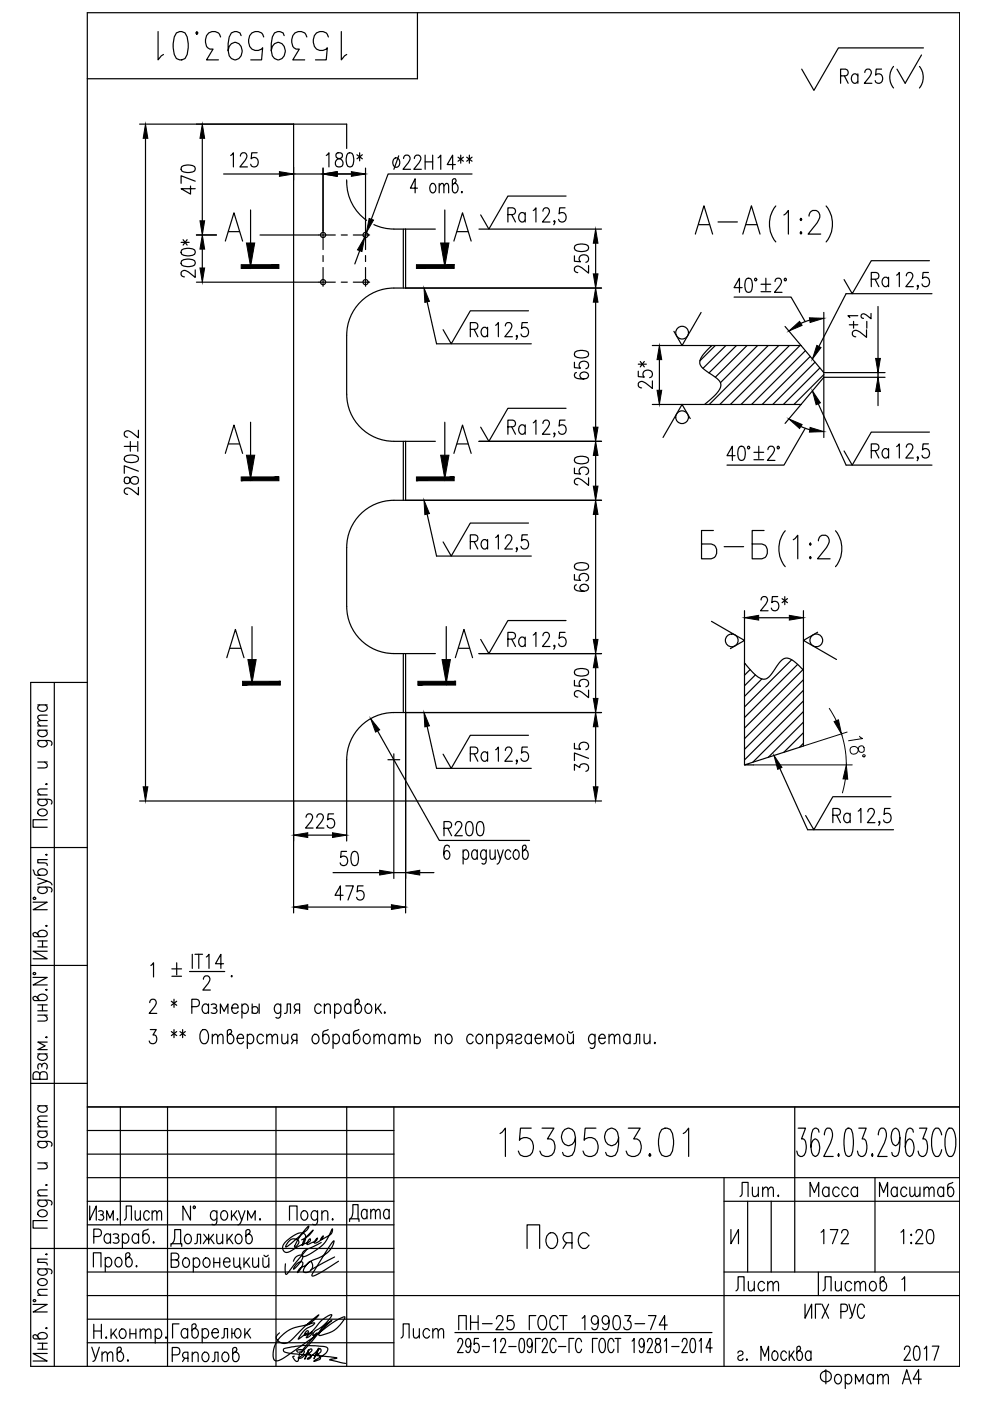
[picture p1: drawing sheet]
<svg xmlns="http://www.w3.org/2000/svg" width="210mm" height="297mm" viewBox="0 0 210 297" stroke-linecap="round" stroke-linejoin="round" font-family="sans-serif">
<defs><g id="words">
<g font-size="10.1">
<text x="32.5" y="13.8">1539593.01</text>
<text x="146" y="50.8">А-А</text>
<text x="147.5" y="119.6">Б-Б</text>
<text x="104.8" y="246.6">1539593.01</text>
</g>
<text font-size="8.8" x="110.4" y="266">Пояс</text>
<text font-size="8.4" x="187.3" y="19.8">( )</text>
<text font-size="7.1" x="95.2" y="283.6">%%uПН-25 ГОСТ 19903-74</text>
<g font-size="6.6">
<text x="177.1" y="19">Ra</text>
<text x="182" y="19">25</text>
<text x="47.6" y="36.7">125</text>
<text x="42.3" y="42.3" transform="rotate(-90 42.3 42.3)">470</text>
<text x="106.5" y="48.3">Ra</text>
<text x="42.3" y="60" transform="rotate(-90 42.3 60)">200*</text>
<text x="183.4" y="62.1">Ra</text>
<text x="98.4" y="72.7">Ra</text>
<text x="139.3" y="83.6" transform="rotate(-90 139.3 83.6)">25*</text>
<text x="183.4" y="98.4">Ra</text>
<text x="30.3" y="106.2" transform="rotate(-90 30.3 106.2)">2870±2</text>
<text x="160.2" y="130.9">25*</text>
<text x="98.4" y="162.6">Ra</text>
<text x="175.3" y="175.7">Ra</text>
<text x="70.9" y="184.9">50</text>
<text x="30.7" y="208.5">1 %%P .</text>
<text x="155.6" y="255.1">Лит.</text>
<text x="170.4" y="255.1">Масса</text>
<text x="185.2" y="255.1">Масштаб</text>
<text x="25" y="260">Лист</text>
<text x="172.9" y="264.9">172</text>
<text x="84" y="285">Лист</text>
<text x="18.3" y="290">Утв.</text>
</g>
<g font-size="6.2">
<text x="125.6" y="59.3" transform="rotate(-90 125.6 59.3)">250</text>
<text x="125.6" y="81.5" transform="rotate(-90 125.6 81.5)">650</text>
<text x="106.5" y="93.1">Ra</text>
<text x="152.8" y="98.8">40°±2°</text>
<text x="125.6" y="104.1" transform="rotate(-90 125.6 104.1)">250</text>
<text x="98.4" y="117.5">Ra</text>
<text x="125.6" y="126.6" transform="rotate(-90 125.6 126.6)">650</text>
<text x="106.5" y="138.3">Ra</text>
<text x="125.6" y="149.2" transform="rotate(-90 125.6 149.2)">250</text>
<text x="125.6" y="164.7" transform="rotate(-90 125.6 164.7)">375</text>
<text x="63.5" y="176.7">225</text>
<text x="69.8" y="191.9">475</text>
<text x="154.9" y="274.8">Лист</text>
<text x="173.2" y="274.8">Листов</text>
<text x="190.5" y="289.6">2017</text>
</g>
</g></defs>
<g fill="none" stroke="#000" stroke-width=".25">
<path d="M88.5 2.7v14h-70M195.8 10.2h-18l-5.2 9-2.6-4.5M29.6 26.3h43.9v5.2M30.9 29.3v137.5M42.9 29.3v17.5M47.4 36.9h11.8M62.3 26.3v167.3M62.3 36.9h6.2M68.5 35.6v17.3M69.2 33l.5-.6v3M71.3 32.5a.67 .67 0 0 0 .3 1 .98 .98 0 0 1 1.1 .7 .98 .98 0 0 1-.6 1.2 .88 .88 0 0 1-1-.7 .88 .88 0 0 1 .7-1l.5-.2a.61 .61 0 0 0 .3-.6 .61 .61 0 0 0-.5-.5zM71.5 36.9h3"/>
<path d="M73.5 38.1a10.1 10.1 0 0 0 4.2 8.6M73.7 32.5l.6-.1a1.46 1.46 0 0 1 .7 1.7l-.3 1.1-.6 .2a1.46 1.46 0 0 1-.7-1.7zM75.7 32.8l1.1 .9M76.3 32.4v1.7M76.8 32.8l-1.1 .9M77.5 35.6v17.3M83.6 33.6l.3-.1a1 1 0 0 1 .9 1 1 1 0 0 1-.9 1 1.18 1.18 0 0 1-.3-1.9zM84.5 33l-1 2.9M85.6 33.6l.2-.6 .7-.1a.93 .93 0 0 1 .1 1.6l-1.2 1.4h1.6M87.9 33.6l.2-.6 .7-.1a.93 .93 0 0 1 .1 1.6l-1.2 1.4h1.6M88.5 39.9h-1.5l1-2v3M90.1 32.9v3"/>
<path d="M90.1 34.3h1.6M91.4 39l.2-.1a1.05 1.05 0 0 1 .9 .8 1.05 1.05 0 0 1-.4 1.1l-.5 .1a1.28 1.28 0 0 1-.2-1.9zM91.7 32.9v3M92.9 33.5l.6-.6v3M93.1 39.5l.5-.6 .4 .1 .1 1.9M93.1 38.9v2M94.1 39.5l.5-.6 .4 .1 .1 1.9M96.3 38.9a1.05 1.05 0 0 1 .9 .8 1.05 1.05 0 0 1-.4 1.1l-.2 .1a.59 .59 0 0 1-.7-.6v-2.1l.3-.3 .4 .1a.74 .74 0 0 1-.5 1l-.2 .3M96.5 34.9h-1.7l1.2-2v3M97.1 33.3l1.2 .9M97.7 32.9v1.7M98.3 33.3l-1.2 .9"/>
<path d="M98.9 33.3l1.2 .9M99.5 32.9v1.7M100.1 36.9h-17.8l-3.6 9.6M100.1 33.3l-1.2 .9M41.6 59.8h29.5M41.6 49.8h4.3M47.8 51.1l1.8-6 1.8 6M48.5 49.1h2.2M53.1 44.5v7M55.1 49.8h16M68.5 54.2v1.3M68.5 56.7v4"/>
<path d="M72.4 59.8h1.2M72.4 49.8h1.2M74.9 59.8h3.5M74.9 49.8h3.5M76.3 53.1l-1.1 2.9M77.5 54.2v1.3M77.5 56.7v4M77.7 49.3l-.4 1M79.3 47.6l1.7 .7 1.9 .2 9.4 .1M85.5 48.6v12.5M86 48.6v12.5M94.3 44.5v7"/>
<path d="M96.2 51.1l1.9-6 1.8 6M96.9 49.1h2.3M97.9 40.6v.3zM101.5 48.6h26M115.1 44.8l.2-.6 .7-.1a.94 .94 0 0 1 .2 1.5l-1.2 1.5h1.6M117.6 46.9l-.1 .2-.1-.2 .1-.1a.63 .63 0 0 1-.1 .8M119.8 44.1h-1.1l-.2 1.3a.88 .88 0 0 1 1.1-.2 .88 .88 0 0 1 .4 1 .82 .82 0 0 1-.6 .9 .82 .82 0 0 1-1-.6M120 41.6h-12.3l-4 7-1.8-3M158.3 59.1l.5-.1a1.46 1.46 0 0 1 .7 1.7l-.3 1.1-.6 .2a1.46 1.46 0 0 1-.7-1.7zM160.1 59.1h.3v.4h-.3zM162.4 59v2.6M164.3 59.7l.2-.6 .7-.1a.93 .93 0 0 1 .2 1.6l-1.2 1.4h1.6"/>
<path d="M166.2 45.6l1-1v5M166.3 59.1h.4v.4h-.4zM169.8 46.3l.2 .2-.2 .3-.2-.3zM169.8 49.2l.2 .2-.2 .2-.2-.2zM171.5 45.8a1.22 1.22 0 0 1 .8-1.2h.8a1.29 1.29 0 0 1 .5 1.9l-.4 .8-1.9 2.3h2.7M175.2 43.7a6 6 0 0 1 0 7.6M192.2 58.5l.2-.6 .7-.1a.94 .94 0 0 1 .1 1.5l-1.1 1.5h1.6M196.8 57.8h-1.1l-.1 1.3a.88 .88 0 0 1 1.1-.2 .88 .88 0 0 1 .4 1 .82 .82 0 0 1-.7 .9 .82 .82 0 0 1-.9-.6M197.1 55.3h-12.4l-4 7-1.7-3M90.6 64l2 8.9h20M107.1 69.1l.3-.6 .7-.1a.93 .93 0 0 1 .1 1.6l-1.2 1.4h1.6M109.7 71.3l-.2 .1-.1-.1 .1-.2a.62 .62 0 0 1-.1 .9"/>
<path d="M111.8 68.4h-1.1l-.1 1.3a.88 .88 0 0 1 1.1-.2 .88 .88 0 0 1 .4 1 .82 .82 0 0 1-.7 .9 .82 .82 0 0 1-.9-.6M112 65.9h-12.3l-4 7-1.8-3M126.3 64.1v26.5M127.5 61.1h-44a10 10 0 0 0-10 10v12.5a10 10 0 0 0 10 10h8.8M138.3 73.3h12.6l-1.9 2a1.94 1.94 0 0 0 .6 3.2l2.1 1.5a1.85 1.85 0 0 1 .4 3.2l-2.7 2.6h-11.1M148.7 66.2l-4.1 7.1-1.7-3.1M150.9 73.3h18.9M151.7 73.3l-3.3 3.2M153.9 73.3l-4.9 4.8M155.6 63h12.1l3 5.2M156.1 73.3l-5.8 5.8M157.4 61h-1.8l1.2-2v3"/>
<path d="M158.4 73.3l-6.7 6.7M160.6 73.3l-7.9 7.8M161.4 60.3h2M161.4 61.8h2M162.9 73.3l-12.5 12.5M165.1 73.3l-12.5 12.5M166.5 69.2l3.3 4.1M167.4 73.3l-12.5 12.5M169.6 73.3l-12.5 12.5M169.8 73.3l4.9 5.7v1l-4.9 5.8M170.8 74.4l-11.4 11.4M171.7 67.9l-1.9 .7"/>
<path d="M171.8 75.6l-10.2 10.2M172.8 76.8l-8.9 9M173.8 78l-7.7 7.8M174.7 79.4l-6.4 6.4M174.7 66.2v12.8h13M180.1 68.9h1.8M181 68.1v1.5M181.9 66.9h-2.1l.4 .4M183.7 69.9v1.6l-1.4-1.1a.94 .94 0 0 0-1.6 .1l.2 .7 .5 .2M183.8 68.1v1.5M184.7 66.5v1.1l-1-.8-.7-.3-.4 .4v.3l.5 .3M186.2 65v11"/>
<path d="M186.2 79v1M187.7 80h-13v12.8M194.7 60.6l-.1 .2-.2-.2 .2-.1a.63 .63 0 0 1-.2 .8M197.6 62.3h-18.2l-5.8 11.2M47.8 96.1l1.8-6 1.8 6M48.5 94.1h2.2M53.1 89.5v7M85.5 93.6v12.5M86 93.6v12.5M94.3 89.5v7M96.2 96.1l1.9-6 1.8 6M96.9 94.1h2.3"/>
<path d="M101.5 93.6h26M115.1 89.8l.2-.6 .7-.1a.93 .93 0 0 1 .2 1.5l-1.2 1.5h1.6M117.6 91.9l-.1 .2-.1-.2 .1-.1a.63 .63 0 0 1-.1 .8M119.8 89.1h-1.1l-.2 1.3a.88 .88 0 0 1 1.1-.2 .88 .88 0 0 1 .4 1 .82 .82 0 0 1-.6 .9 .82 .82 0 0 1-1-.6M120 86.6h-12.3l-4 7-1.8-3M146.3 88.7l-1.7-2.9-4 6.9M149.4 85.8h20.4M169.8 90.4l1.9 .7M169.8 85.8l-3.3 4M170.7 90.8l-4.5 7.8h-12.1M173.5 85.6l5.9 13h18.2M186.2 83v3"/>
<path d="M192.2 94.8l.2-.5 .7-.2a.93 .93 0 0 1 .1 1.6l-1.1 1.4h1.6M194.7 97l-.1 .1-.2-.1 .2-.2a.62 .62 0 0 1-.2 .9M196.8 94.1h-1.1l-.1 1.3a.88 .88 0 0 1 1.1-.2 .88 .88 0 0 1 .4 1.1 .82 .82 0 0 1-.7 .8 .82 .82 0 0 1-.9-.6M197.1 91.6h-12.4l-4 7-1.7-3M90.6 109l2 8.9h20M107.1 114.1l.3-.6 .7-.1a.94 .94 0 0 1 .1 1.6l-1.2 1.4h1.6M109.7 116.3l-.2 .1-.1-.1 .1-.2a.63 .63 0 0 1-.1 .9M111.8 113.4h-1.1l-.1 1.3a.88 .88 0 0 1 1.1-.2 .88 .88 0 0 1 .4 1 .82 .82 0 0 1-.7 .9 .82 .82 0 0 1-.9-.6M112 110.9h-12.3l-4 7-1.8-3M126.3 109.1v26.5M127.5 106.1h-44a10 10 0 0 0-10 10v12.5a10 10 0 0 0 10 10h8.8M168.2 114.4l.9-.9v5"/>
<path d="M171.8 115.1l.2 .3-.2 .2-.2-.2zM171.8 118l.2 .2-.2 .3-.2-.3zM173.5 114.7a1.22 1.22 0 0 1 .8-1.2h.7a1.29 1.29 0 0 1 .6 1.9l-.4 .7-1.9 2.4h2.7M177.1 112.5a6 6 0 0 1 0 7.6M48.1 139.4l1.8-5.9 1.8 5.9M48.8 137.5h2.3M53.4 132.8v7M85.5 138.6v12.5M86 138.6v55M94.6 132.8v7M96.5 139.4l1.9-5.9 1.8 5.9M97.2 137.5h2.3"/>
<path d="M101.5 138.6h26M115.1 134.8l.2-.6 .7-.1a.93 .93 0 0 1 .2 1.5l-1.2 1.5h1.6M117.6 136.9l-.1 .2-.1-.2 .1-.1a.62 .62 0 0 1-.1 .8M119.8 134.1h-1.1l-.2 1.3a.88 .88 0 0 1 1.1-.2 .88 .88 0 0 1 .4 1 .82 .82 0 0 1-.6 .9 .82 .82 0 0 1-1-.6M120 131.6h-12.3l-4 7-1.8-3M150.9 131.7l7 4.1-3 1.7M157.9 129.5v11.1l2.5 2.7a1.86 1.86 0 0 0 3.2-.4l1.1-1.7a2.82 2.82 0 0 1 2.2-1.7l.6 .2 .8 .5 2 1.9v-12.6M167.9 139.9l-10 10M173.4 134l-3.1 1.8 7.1 4M8 157l2.7 .1a.58 .58 0 0 1 .2 .9M8 154.8h2M8 153.9h2"/>
<path d="M8 149.5h2M8.4 157l-.1 .1a.58 .58 0 0 0-.1 .9 1.06 1.06 0 0 0 1.1 .3 1.06 1.06 0 0 0 .7-.8l-.4-.5M8.4 154.8l-.2 .3a.8 .8 0 0 0 0 .9 .8 .8 0 0 0 1 .2l.7-.3a.65 .65 0 0 0-.3-1.1M8.4 149.5a.66 .66 0 0 0-.4 .6 .66 .66 0 0 0 .4 .6 .91 .91 0 0 0 1.2 0 .91 .91 0 0 0 .3-1l-.3-.2M10 152.8l-1.8 .1-.2 .4 .6 .6M10 151.6l-1.8 .1-.2 .5 .6 .6M11.5 144.7v145M18.5 144.7h-12v145h197v-287h-185v287M80.1 155l13 23.2h19.2M83.5 159.8v26.5M90.6 154l2 8.9h20M107.1 159.1l.3-.6 .7-.1a.94 .94 0 0 1 .1 1.6l-1.2 1.4h1.6"/>
<path d="M111.8 158.4h-1.1l-.1 1.3a.88 .88 0 0 1 1.1-.2 .88 .88 0 0 1 .4 1 .82 .82 0 0 1-.7 .9 .82 .82 0 0 1-.9-.6M112 155.9h-12.3l-4 7-1.8-3M126.3 154.1v12.7M127.5 151.1h-44a10 10 0 0 0-10 10v8.7M157.9 140.6v21.6M158 140.7l-.1 .2M159 142l-1.1 1.2M160.2 143.1l-2.3 2.3M161.5 143.9l-3.6 3.7M169.1 140.9l-11.2 11.2M170.2 142l-12.3 12.4M170.3 142.1v16.1l-12.4 4h1.8"/>
<path d="M170.3 144.1l-12.4 12.5M170.3 146.4l-12.4 12.5M170.3 148.6l-12.4 12.5M170.3 150.9l-10.7 10.7M170.3 153.1l-7.4 7.5M170.3 155.3l-4.1 4.2M170.3 157.6l-.8 .9M6.5 179.7h12M8 169.5l2.7 .1a.58 .58 0 0 1 .2 .9M8 168.5h2M8 161.6h2M8.2 171.8a1.06 1.06 0 0 1 1.1-.3 1.06 1.06 0 0 1 .7 .9 1.06 1.06 0 0 1-1.1 .6 1.06 1.06 0 0 1-.9-.9z"/>
<path d="M8.4 169.5l-.1 .1a.58 .58 0 0 0-.1 .9 1.06 1.06 0 0 0 1.1 .3 1.06 1.06 0 0 0 .7-.9l-.4-.4M9.4 161.6l.6 .5-.1 .6-1.9 .1M9.7 166.3l.2-.2 .1 .2-.1 .1zM10 173.8h-3v1.6h3M10 167.3l-1.8 .1-.2 .6 .6 .5M29.6 169.8h97.9M82.3 161.1h2.5M94.1 175.6h1.1a.73 .73 0 0 0 .6-.7 .73 .73 0 0 0-.6-.7h-1.1v3M94.9 175.6l.8 1.6M95.3 179.6l-.1-.3-.5-.1a1.74 1.74 0 0 0-.6 2l.1 .6 .5 .4a.96 .96 0 0 0 .7-.9 .96 .96 0 0 0-.7-1l-.3 .2-.3 .7M96.5 174.9l.3-.6 .7-.1a.94 .94 0 0 1 .1 1.6l-1.2 1.4h1.6M99.1 174.3l.5-.1a1.46 1.46 0 0 1 .7 1.7l-.3 1.1-.6 .2a1.46 1.46 0 0 1-.7-1.7z"/>
<path d="M101.3 174.3l.6-.1a1.46 1.46 0 0 1 .7 1.7l-.3 1.1-.6 .2a1.46 1.46 0 0 1-.7-1.7zM109.7 161.3l-.2 .1-.1-.1 .1-.2a.63 .63 0 0 1-.1 .9M165.3 162.9l5.9 13h18.3M184 172.1l.2-.5 .7-.2a.94 .94 0 0 1 .1 1.6l-1.1 1.4h1.6M186.5 174.3l-.1 .1-.1-.1 .1-.2a.63 .63 0 0 1-.1 .9M188.7 171.4h-1.1l-.2 1.3a.88 .88 0 0 1 1.1-.2 .88 .88 0 0 1 .4 1.1 .82 .82 0 0 1-.6 .8 .82 .82 0 0 1-1-.6M188.9 168.9h-12.3l-4 7-1.8-3M7 191.3h3l-3 1.6h3M7 184.4l.4 1 2 .2a.65 .65 0 0 0 .6-.6 .65 .65 0 0 0-.4-.7 .91 .91 0 0 0-1.1 0 .91 .91 0 0 0-.3 1l.2 .3M7.1 190.3h.4v.3h-.4zM8 198.1a1 1 0 0 1 1-.9 1 1 0 0 1 1 .9l-.6 .5h-2.1l-.3-.3v-.4l.4-.2 .3 .1 .7 .8M8 188.1l2.7 .1a.58 .58 0 0 1 .2 .9"/>
<path d="M8 186.1l2 .7-2 .7M8 199.5h2M8.4 188.1l-.1 .1a.58 .58 0 0 0-.1 .9 1.06 1.06 0 0 0 1.1 .3 1.06 1.06 0 0 0 .7-.9l-.4-.4M9 199.5v1.3M9.7 196.3l.2-.1 .1 .1-.1 .1zM9.7 181.2l.2-.1 .1 .1-.1 .1zM10 186.8l.6 .2 .4 .6M10 182.3h-2v.6l1.9 .2 .1 .4M65.2 192.3h17.8M70.6 185h9.9M83.5 185h2.5M89 185h3"/>
<path d="M98.2 180.6l.4-.4a1.06 1.06 0 0 1 .8 .8 1.06 1.06 0 0 1-.3 1.1l-.5 .1-.4-.4M98.2 180.2v3M101.2 180.6l-.4-.4a1.02 1.02 0 0 0-.6 1.7l.3 .3h.3l.4-.4M101.2 180.2v2M103.1 180.6l-.4-.4a1.05 1.05 0 0 0-.9 .8 1.05 1.05 0 0 0 .4 1.1l.5 .1 .4-.4M103.1 180.2l-.1 2.7-.3 .3-.5-.2M103.9 180.2l.1 1.9 .5 .1 .5-.6M105 180.2v2M105.5 180.2l.6 2 .6-2M106.1 182.2l-.2 .6-.5 .4M108.3 180.6l-.4-.4a1.05 1.05 0 0 0-.9 .8 1.05 1.05 0 0 0 .4 1.1l.5 .1 .4-.4M109.1 180.3l.2-.1a1.05 1.05 0 0 1 .8 .8 1.05 1.05 0 0 1-.3 1.1l-.5 .1a1.27 1.27 0 0 1-.2-1.9z"/>
<path d="M111.2 180.2a1.05 1.05 0 0 1 .8 .8 1.05 1.05 0 0 1-.3 1.1l-.2 .1a.59 .59 0 0 1-.7-.6v-2.1l.3-.3 .4 .1a.74 .74 0 0 1-.5 1l-.2 .3M6.5 204.7h12M7 207.2h3l-3 1.6h3M7.1 206.3h.4v.3h-.4zM8 211.7a1 1 0 0 1 1-.9 1 1 0 0 1 1 .9l-.6 .4h-2.1l-.3-.3v-.3l.4-.3 .3 .1 .7 .8M8 200.8h2M8 215.2h2M8 213.1h2M8 214.3h2M9 213.1v1.2M9.4 215.2l.6 .6-.1 .6-1.9 .1M9.7 219.9l.2-.1 .1 .1z"/>
<path d="M9.7 209.9h.3l-.1 .1zM10 201.7h-3l3 1.6h-3M31.7 212.6l.3-.6 .7-.1a.93 .93 0 0 1 .1 1.5l-1.2 1.5h1.6M31.9 218.3h1.2l-.7 1.1h.4a.95 .95 0 0 1 .4 1.4 .95 .95 0 0 1-1.5 .2l-.1-.3M36.3 212.3l1.2 .8M36.3 218.7l1.2 .9M36.9 211.9v1.7M36.9 218.3v1.7M37.5 212.3l-1.2 .8M37.5 218.7l-1.2 .9M38.2 218.7l1.1 .9M38.7 218.3v1.7"/>
<path d="M39.3 218.7l-1.1 .9M40.7 213.4h1a.81 .81 0 0 0 .6-.8 .81 .81 0 0 0-.6-.7h-1v3M42.8 218.4l.3-.1a.99 .99 0 0 1 1.1 1.1 1.83 1.83 0 0 1-.7 1.9 .99 .99 0 0 1-1.1-1.2 2.01 2.01 0 0 1 .4-1.7zM44.2 213.3a.66 .66 0 0 0-.6-.5 .66 .66 0 0 0-.6 .5 .91 .91 0 0 0-.1 1.1 .91 .91 0 0 0 1.1 .3l.2-.3M44.2 212.9v2M44.8 213a.71 .71 0 0 1 1.1 .3l-.3 .4h-.4M45 219.9l.6-.6 .4 .1 .2 1.9M45 219.3v2M45.6 213.7a.59 .59 0 0 1 .4 .6 .59 .59 0 0 1-.4 .6l-.8-.2M46.2 219.9l.5-.6 .5 .1 .1 1.9M46.7 214.9v-2l.8 1.5 .8-1.5v2M48.7 219.3a1 1 0 0 1 .9 1 1 1 0 0 1-.9 1l-.5-.6v-2.1l.4-.3h.3l.2 .4-.1 .3-.8 .7"/>
<path d="M49.1 213.7h1.4a.66 .66 0 0 0-.4-.8 .66 .66 0 0 0-.9 .4 .99 .99 0 0 0 .8 1.6l.5-.5M51.3 213.3a.66 .66 0 0 1 .6-.5 .66 .66 0 0 1 .7 .5 .99 .99 0 0 1-.8 1.6l-.5-.5M51.3 212.9v3M52.4 219.7a.66 .66 0 0 1 .7-.4 .66 .66 0 0 1 .6 .4 .99 .99 0 0 1-.8 1.6l-.5-.4M52.4 219.3v3M53.5 213.7a.73 .73 0 0 1 1.1 0 .73 .73 0 0 1-.3 1.2h-.5l-.3-.3M53.5 212.9v2M54.9 212.9v2M55.9 219.7l-.5-.4a1 1 0 0 0-.9 1 1 1 0 0 0 .9 1l.5-.4M56.6 219.9l.5-.6 .5 .1 .1 1.9M56.6 219.3v2M57.7 219.9l.6-.6 .4 .1 .1 1.9"/>
<path d="M59.5 213.3l-.1-.2a.58 .58 0 0 0-.9-.1 1.06 1.06 0 0 0-.3 1.1 1.06 1.06 0 0 0 .9 .8l.4-.5M59.5 212.9l-.1 2.7a.58 .58 0 0 1-.9 .1M59.8 219.3l.1 1.8 .5 .2 .6-.6M60.3 214.9l.5-.2 .1-1.8h.7v2M61 219.3v2M62.8 214.2l-.4 .7M63.5 214.2h-.7l-.2-.2a.67 .67 0 0 1 .2-1.1h.7v2M66.5 219.4a.8 .8 0 0 1 .9 .1 .8 .8 0 0 1 .2 .9 .8 .8 0 0 1-.9 .9 1.18 1.18 0 0 1-.2-1.9zM68.1 213.3a.66 .66 0 0 0-.6-.5 .66 .66 0 0 0-.7 .5 .99 .99 0 0 0 .8 1.6l.5-.5M68.8 213.4l.6-.5 .5 .1 .1 1.9M68.8 212.9v2M69.6 218.3l-1.1 .4-.1 2a.64 .64 0 0 0 .6 .6 .64 .64 0 0 0 .7-.4 .9 .9 0 0 0 0-1.2 .9 .9 0 0 0-1-.3l-.3 .3"/>
<path d="M70.6 219.7a.66 .66 0 0 1 .6-.4 .66 .66 0 0 1 .7 .4 .99 .99 0 0 1-.8 1.6l-.5-.4M70.6 219.3v3M71 213.3l.4-.4a1 1 0 0 1 .9 1 1 1 0 0 1-.9 1l-.4-.5M71 212.9v3M74 219.7l-.4-.4a1 1 0 0 0-.9 1 1 1 0 0 0 .9 1l.4-.4M74 219.3v2M74.4 213.3a.66 .66 0 0 0-.7-.5 .66 .66 0 0 0-.6 .5 .91 .91 0 0 0 0 1.1 .91 .91 0 0 0 1.1 .3l.2-.3M74.4 212.9v2M75.8 212.9a1 1 0 0 1 .9 1 1 1 0 0 1-.9 1l-.5-.6v-2.2l.3-.2h.4l.2 .4-.1 .3-.8 .7M76.1 218.3l-1 .4-.1 2a.65 .65 0 0 0 .5 .6 .65 .65 0 0 0 .7-.4 1.01 1.01 0 0 0-.8-1.6l-.4 .4M77.4 219.4l.2-.1a1 1 0 0 1 .9 1 1 1 0 0 1-.9 1 1.17 1.17 0 0 1-.2-1.9zM77.7 213a.8 .8 0 0 1 .9 .1 .8 .8 0 0 1 .2 .9 .8 .8 0 0 1-.9 .9 1.18 1.18 0 0 1-.2-1.9z"/>
<path d="M79.3 219.9l.6-.6 .4 .1 .1 1.9M79.3 219.3v2M79.6 212.9v2M80.1 213.7l.8 1.2M80.4 219.9l.6-.6 .5 .1 .1 1.9M80.8 212.9l-1.2 1.4M81.6 214.6l.1 .1-.1 .2zM83.8 219.7l-.3-.3a.8 .8 0 0 0-.9 .1 .8 .8 0 0 0-.2 .9l.3 .7a.65 .65 0 0 0 1.1-.2M83.8 219.3v2M84.7 219.9l.5-.6 .5 .1 .1 1.9M84.7 219.3v2M85.8 219.9l.6-.6 .4 .1 .2 1.9"/>
<path d="M87.9 219.3v2M92.3 219.9l.6-.6 .6 .1 .1 1.9M92.3 219.3v2M94.7 219.4a.8 .8 0 0 1 .9 .1 .8 .8 0 0 1 .3 .9 .8 .8 0 0 1-.9 .9 1.18 1.18 0 0 1-.3-1.9zM100.3 219.7a.66 .66 0 0 0-.6-.4 .66 .66 0 0 0-.6 .4 1 1 0 0 0 .8 1.6l.4-.4M101.2 219.4l.3-.1a1 1 0 0 1 .9 1 1 1 0 0 1-.9 1 1.17 1.17 0 0 1-.3-1.9zM103.2 219.9l.5-.6 .6 .1 .1 1.9M103.2 219.3v2M105.4 219.7a.66 .66 0 0 1 .6-.4 .66 .66 0 0 1 .6 .4 1 1 0 0 1-.8 1.6l-.4-.4M105.4 219.3v3M109.3 219.7a.66 .66 0 0 1 .7-.4 .66 .66 0 0 1 .6 .4l-.1 .3-.8 .3a.55 .55 0 0 0-.2 .8 .73 .73 0 0 0 1.1-.2M112.7 219.7l-.3-.3a.8 .8 0 0 0-.9 .1 .8 .8 0 0 0-.2 .9l.3 .7a.65 .65 0 0 0 1.1-.2"/>
<path d="M112.7 219.3v2M118.4 219.4l.2-.1a1 1 0 0 1 .9 1 1 1 0 0 1-.9 1 1.17 1.17 0 0 1-.2-1.9zM120.3 219.3l.1 1.8 .6 .2 .6-.6M120.6 218.7a.5 .5 0 0 0 .4 .3 .5 .5 0 0 0 .5-.3M121.6 219.3v2M126.2 219.7l-.5-.4a1 1 0 0 0-.9 1 1 1 0 0 0 .9 1l.5-.4M126.2 219.3l-.2 2.7-.3 .3-.6-.2M129.1 219.9l.6-.6 .5 .1 .1 1.9M129.1 219.3v2M130.3 219.9l.5-.6 .5 .1 .1 1.9M133.6 219.7l-.5-.4a1 1 0 0 0-.9 1 1 1 0 0 0 .9 1l.5-.4M133.6 219.3v2"/>
<path d="M136.6 219.3l.1 1.8 .5 .2 .6-.6M137.8 219.3v2M6.5 229.7h12M8 239.8h2M8 238.9h2M8 234.4h2M8 223.5h2M8.4 227.8a.73 .73 0 0 0-.7-.6 .73 .73 0 0 0-.7 .6v1h3v-1a.82 .82 0 0 0-.8-.6 .82 .82 0 0 0-.8 .6v1M8.4 223.5a.67 .67 0 0 0-.4 .6 .67 .67 0 0 0 .4 .6 1.01 1.01 0 0 0 1.6-.8l-.4-.4M8.4 239.8a.66 .66 0 0 0-.4 .6 .66 .66 0 0 0 .4 .7 .91 .91 0 0 0 1.2 0 .91 .91 0 0 0 .3-1.1l-.3-.2M8.4 234.4l-.4 .5a1 1 0 0 0 1 .9 1 1 0 0 0 1-.9l-.4-.5M8.9 225.9a.59 .59 0 0 1 .5-.5 .59 .59 0 0 1 .6 .5l-.1 .8"/>
<path d="M8.9 226.2v-.3l-.5-.4a.73 .73 0 0 0-.3 1.2M10 237.8l-1.8 .1-.2 .4 .6 .6M10 236.6l-1.8 .1-.2 .5 .6 .6M10 220.9h-2l1.6 .8-1.6 .8h2M18.5 234.7h185M18.5 239.7h65M25.5 234.7v25M35.5 234.7v55M50.3 220.1h1.3a.66 .66 0 0 0-.4-.8 .66 .66 0 0 0-.8 .4 .99 .99 0 0 0 .8 1.6l.4-.4M58.5 234.7v55M62.3 220.6l-.5 .7M62.9 220.6h-.6l-.3-.2a.67 .67 0 0 1 .3-1.1h.6v2"/>
<path d="M73.5 234.7v55M83.5 234.7v55M87.9 220.1a.73 .73 0 0 1 1.1 .1 .73 .73 0 0 1-.3 1.1h-.5l-.3-.3M107.9 220.6l-.5 .7M108.6 220.6h-.7l-.3-.2a.67 .67 0 0 1 .3-1.1h.7v2M113.5 220.1h1.3a.67 .67 0 0 0-.4-.8 .67 .67 0 0 0-.8 .4 .99 .99 0 0 0 .8 1.6l.4-.4M115.6 221.3v-2l.8 1.6 .8-1.6v2M126.9 220.1h1.4a.67 .67 0 0 0-.4-.8 .67 .67 0 0 0-.8 .4 .99 .99 0 0 0 .8 1.6l.4-.4M134.4 221.3l.4-.2 .1-1.8h.7v2M138.8 221v.3l-.1-.2zM168.5 234.7v35M169.2 239.2h1.6l-.9 2.3h.5a3.1 3.1 0 0 1 .1 3.4l-.4 .3h-.4l-.5-.3-.3-.9"/>
<path d="M179.4 239.5l.4-.3h.3l.4 .3a8.5 8.5 0 0 1 0 5.4l-.4 .3-.7-.3a8.7 8.7 0 0 1 0-5.4zM182.1 239.2h1.6l-.9 2.3h.4a3.1 3.1 0 0 1 .2 3.4l-.5 .3h-.4l-.4-.3-.3-.9M194.9 239.2h1.6l-.8 2.3h.4a3.1 3.1 0 0 1 .1 3.4l-.4 .3h-.4l-.5-.3-.2-.9M201.2 239.2a1.24 1.24 0 0 1 1.3 1.4 5.1 5.1 0 0 1-.7 4.6 1.23 1.23 0 0 1-1.3-1.4 5.2 5.2 0 0 1 .7-4.6zM8 254.5l2.7 .1 .3 .3-.1 .6M8 242l2.7 .1 .3 .4-.1 .5M8 253.5h2M8 246.6h2M8.2 256.9a1.06 1.06 0 0 1 1.1-.4 1.06 1.06 0 0 1 .7 .9 1.06 1.06 0 0 1-1.1 .6 1.06 1.06 0 0 1-.9-.9zM8.4 254.5l-.4 .4a1 1 0 0 0 1 .9 1 1 0 0 0 1-.9l-.4-.4M8.4 242l-.4 .5a1 1 0 0 0 1 .9 1 1 0 0 0 1-.9l-.4-.5M9.4 246.6l.6 .5-.1 .6-1.9 .1"/>
<path d="M9.7 251.2h.3l-.1 .2zM10 258.8h-3v1.6h3M10 252.3l-1.8 .1-.2 .6 .6 .5M18.5 249.7h185M18.5 259.7h65M18.5 254.7h65M18.5 244.7h65M19 255.7v3l1.4-3v3M20.9 256.8a.61 .61 0 0 1 1 .3l-.3 .5h-.3M21.6 257.6a.61 .61 0 0 1 .4 .5 .61 .61 0 0 1-.4 .6l-.7-.2M22.6 258.7v-2l.7 1.6 .7-1.6v2M40.4 255.7v3l-1.6-3v3"/>
<path d="M41 255.8h.3v.4h-.3zM46 257.1l-.2-.3a.64 .64 0 0 0-1.1 .3 1.01 1.01 0 0 0 .8 1.6l.5-.4M46 256.7l-.1 2.7-.4 .3-.5-.1M47.1 256.8a.64 .64 0 0 1 1.1 .3 1.01 1.01 0 0 1-.8 1.6 1.19 1.19 0 0 1-.3-1.9zM49.1 256.7v2M49.5 257.6l.8 1.1M50.2 256.7l-1.1 1.4M50.6 256.7l.6 2 .7-2M51.2 258.7l-.4 .9-.4 .1M52.5 258.7v-2l.8 1.6 .8-1.6v2M55.1 258.4l.1 .1-.1 .2-.1-.2zM61.4 258.7v-3h1.6v3"/>
<path d="M64.1 256.8a.64 .64 0 0 1 1.1 .3 1.01 1.01 0 0 1-.8 1.6 1.19 1.19 0 0 1-.3-1.9zM67.3 257.1l-.1-.1a.59 .59 0 0 0-.9-.2 1.07 1.07 0 0 0-.3 1.1 1.07 1.07 0 0 0 .9 .8l.4-.4M67.3 256.7l-.1 2.7a.59 .59 0 0 1-.9 .2M68.2 257.3l.6-.6 .6 .1 .1 1.9M68.2 256.7v2M70.5 258.4l.1 .1-.1 .2-.1-.2zM74.1 259v-.6h2v.6M74.3 258.4a3.5 3.5 0 0 0 .5-3h1.1v3M77.8 256.8l-.4-.4h-.3a1.24 1.24 0 0 0 0 2h.3l.4-.4M77.8 256.4v2M78.6 257l.5-.6 .4 .1 .1 1.9M78.6 256.4v2"/>
<path d="M79.6 257l.5-.6 .4 .1 .1 1.9M82.5 256.8l-.4-.4h-.3a1.24 1.24 0 0 0 0 2h.3l.4-.4M82.5 256.4v2M153.5 254.7h50M153.5 249.7v40M158.5 254.7v15M163.5 254.7v15M173.7 240l-.2-.5-.4-.3h-.3l-.4 .3a10 10 0 0 0-.3 4.8l.3 .6 .5 .3a2.31 2.31 0 0 0 .8-2.9l-.3-.5-.6-.3-.4 .3-.3 .5-.2 .9M174.8 240.6a1.71 1.71 0 0 1 .6-1.4h.5a1.92 1.92 0 0 1 .5 2.3l-1.7 3.7h2M177.8 244.6l.1 .3-.1 .3-.1-.3zM184.9 244.6l.2 .3-.2 .3-.1-.3zM185.5 249.7v20"/>
<path d="M186.2 240.6a1.71 1.71 0 0 1 .6-1.4h.6a1.92 1.92 0 0 1 .4 2.3l-1.7 3.7h2M190.8 241.2l-.1 .8-.3 .6-.6 .3a2.29 2.29 0 0 1-.7-2.9l.3-.5 .4-.3 .6 .3a7.8 7.8 0 0 1 0 5.4l-.7 .3-.5-.3-.1-.6M193.7 240l-.2-.5-.4-.3h-.3l-.4 .3a10 10 0 0 0-.3 4.8l.3 .6 .5 .3a2.31 2.31 0 0 0 .8-2.9l-.3-.5-.6-.3-.4 .3-.3 .5-.2 .9M199.7 240.6l-.2-.6a1.01 1.01 0 0 0-1.1-.8 5.4 5.4 0 0 0 0 6 1.23 1.23 0 0 0 1.3-1.4M6.5 264.7h77M7 276.6h3l-3 1.6h3M7.1 275.6h.4v.3h-.4zM8 269l2.7 .1a.58 .58 0 0 1 .2 1M8 274.6h2M8.2 271.4a1.06 1.06 0 0 1 1.1-.3 1.06 1.06 0 0 1 .7 .9 1.06 1.06 0 0 1-1.1 .6 1.06 1.06 0 0 1-.9-1zM8.4 269l-.1 .1a.58 .58 0 0 0-.1 1 1.06 1.06 0 0 0 1.1 .3 1.06 1.06 0 0 0 .7-.9l-.4-.5M9.7 265.9l.2-.1 .1 .1-.1 .2z"/>
<path d="M10 273.4l-1.8 .1-.2 .6 .6 .5M10 267h-2v.6l1.9 .2 .1 .4M18.5 274.7h185M18.5 269.7h65M18.5 279.7h65M19.8 268.6v-3h1.6v3M19.9 262.2h1a.82 .82 0 0 0 .6-.8 .82 .82 0 0 0-.6-.8h-1v3M22.3 267l.5-.4a1 1 0 0 1 .9 1 1 1 0 0 1-.9 1l-.5-.4M22.3 266.6v3M23.4 262a.67 .67 0 0 0-.6-.4 .67 .67 0 0 0-.6 .4 .91 .91 0 0 0-.1 1.1 .91 .91 0 0 0 1.1 .3l.2-.2M23.4 261.6v2M24 261.7a.73 .73 0 0 1 1.1 .3l-.3 .5h-.3"/>
<path d="M24.7 266.8l.2-.2a1 1 0 0 1 1 1 1 1 0 0 1-1 1 1.17 1.17 0 0 1-.2-1.8zM24.8 262.5a.58 .58 0 0 1 .5 .5 .58 .58 0 0 1-.5 .6l-.8-.2M26 262a.66 .66 0 0 1 .6-.4 .66 .66 0 0 1 .6 .4 1 1 0 0 1-.8 1.6l-.4-.4M26 261.6v3M27.1 266.6a1 1 0 0 1 .9 1 1 1 0 0 1-.9 1l-.4-.6v-2.1l.3-.3h.3l.3 .4-.1 .3-.8 .7M28.9 268.3l.2 .2-.2 .1zM29.4 262a.67 .67 0 0 0-.7-.4 .67 .67 0 0 0-.6 .4 .91 .91 0 0 0 0 1.1 .91 .91 0 0 0 1 .3l.3-.2M29.4 261.6v2M31.4 260.6l-1 .4-.1 2a.65 .65 0 0 0 .6 .6 .65 .65 0 0 0 .6-.4 .91 .91 0 0 0 .1-1.2 .91 .91 0 0 0-1.1-.3l-.2 .3M32.6 263.3l.1 .1-.1 .2-.1-.2zM36.2 264.3v-.6h2.3v.6M36.3 267.1h1a.82 .82 0 0 1 .6 .8 .82 .82 0 0 1-.6 .8h-1v-3h1a.73 .73 0 0 1 .6 .7 .73 .73 0 0 1-.6 .7"/>
<path d="M36.5 263.7a3.1 3.1 0 0 0 .5-3h1.3v3M39 266.8a.65 .65 0 0 1 1.1 .3 1.01 1.01 0 0 1-.8 1.6 1.19 1.19 0 0 1-.3-1.9zM39.4 261.8a.8 .8 0 0 1 1 .1 .8 .8 0 0 1 .2 .9 .8 .8 0 0 1-.9 .9 1.18 1.18 0 0 1-.3-1.9zM41 267.1a.67 .67 0 0 1 .6-.4 .67 .67 0 0 1 .6 .4 1.01 1.01 0 0 1-.8 1.6l-.4-.4M41 266.7v3M41.3 263.7l.4-.1 .1-1.9h.7v2M43.2 261.7l1 1.3 1.1-1.3M43.4 266.8a.64 .64 0 0 1 1 .3 1.01 1.01 0 0 1-.8 1.6 1.18 1.18 0 0 1-.2-1.9zM43.9 262.5l-.8 1.2M44.2 261.7v2M44.6 262.5l.8 1.2M45.3 267.7h1.3"/>
<path d="M45.3 266.7v2M46 261.7l.1 1.9 .5 .1 .6-.6M46.6 266.7v2M47.2 261.7v2M47.4 267.6h1.4a.66 .66 0 0 0-.5-.9 .66 .66 0 0 0-.8 .4 1.01 1.01 0 0 0 .8 1.6l.5-.4M48.1 261.7v2M48.6 262.5l.8 1.2M49.3 261.7l-1.2 1.4M49.6 266.7l.1 1.8 .5 .2 .6-.6M50.2 261.8a.8 .8 0 0 1 .9 .1 .8 .8 0 0 1 .2 .9 .8 .8 0 0 1-.9 .9 1.18 1.18 0 0 1-.2-1.9zM50.8 266.7v2h.2v.4M51.7 266.7v2"/>
<path d="M52.2 267.6l.8 1.1M52.6 261.7a1 1 0 0 1 .9 1 1 1 0 0 1-.9 1l-.5-.6v-2.1l.4-.3h.3l.2 .4-.1 .3-.8 .7M52.9 266.7l-1.2 1.4M53.6 266.7l.1 1.8 .6 .2 .5-.6M54.8 266.7v2M55.7 266.7l.1 1.8 .6 .2 .6-.6M56 266.1a.5 .5 0 0 0 .4 .3 .5 .5 0 0 0 .5-.3M57 266.7v2M61.4 263a1.2 1.2 0 0 1 2 .4l-.6 .9-.3 .2a9.6 9.6 0 0 1 2.4-4l.6-.5-.5 .8-3.7 3.2-.7 .4 .1-.5zM62.2 267.4a1.5 1.5 0 0 1 2-1.2 4.3 4.3 0 0 1-2 2.9 1.83 1.83 0 0 1 1.9-1.5 2.8 2.8 0 0 1-1 2.2l.6-1 1.1-.5 .6-.5a.45 .45 0 0 1 .5-.3 .45 .45 0 0 1 .3 .5 1.34 1.34 0 0 1-.4 1.4 1.34 1.34 0 0 1-1.5 .2 3.2 3.2 0 0 1 2.1-2.5 5.7 5.7 0 0 0 4.4-3.7v-.3l-1.5 1.9-2.9 4.8-.3 .6 .1 .1a11.2 11.2 0 0 0 4.1-2.1l1.5-1M64 262.9a4.6 4.6 0 0 0 2.4-2.1l-.2 .2a5.6 5.6 0 0 0-2.1 3v.1a2.36 2.36 0 0 0 .5-2.4 1.76 1.76 0 0 0-2.3 .2l-.6 .5a2.99 2.99 0 0 0-1.8 2.3 .94 .94 0 0 0 .6 .8 .94 .94 0 0 0 1-.2l2.1-1.2 1.9-.8 .3-.3v-.3l-.6 .6-.1 .4 .1 .2a3.5 3.5 0 0 0 2.1-1.3v-.1l-.6 .8a.25 .25 0 0 0 .1 .3 .25 .25 0 0 0 .3-.1l1.1-.8 .3-.6-.5 .8 1.3-.7a1.44 1.44 0 0 0 1.2-1.7l-.1 .1a9 9 0 0 1-6.2 5.8l-.2-.2a1.71 1.71 0 0 1 1.7-1.6l2.4-1.2M65.2 264.7l-4.5 5.5-.2-.4v-1.8"/>
<path d="M70.9 266.5l-5 2.8M153.5 269.7h50M155 260.7v3l1.6-3v3M170.7 276.5v3l1.4-3v3M174.1 276.5h-1.2v3M174.3 276.5l1.4 3M175.7 276.5l-1.4 3M178.3 278.1h.9a.85 .85 0 0 0 .5-.8 .85 .85 0 0 0-.5-.8h-.9v3M180 276.5l.7 2.4M181.4 276.5l-.8 2.7-.4 .3M183.3 277.2l-.1-.3a.68 .68 0 0 0-.8-.4 2.11 2.11 0 0 0 0 3 .75 .75 0 0 0 .9-.7M191 261.3l.6-.6v3"/>
<path d="M191.2 271.3l.6-.6v3M193.2 261.7l.1 .1-.1 .2-.1-.2zM193.2 263.4l.1 .2-.1 .1-.1-.1zM194.2 261.4l.3-.6 .6-.1a.92 .92 0 0 1 .2 1.6l-1.2 1.4h1.6M196.7 260.8l.6-.1a1.44 1.44 0 0 1 .7 1.7l-.3 1.2-.6 .1a1.46 1.46 0 0 1-.7-1.7zM8 283.4a1 1 0 0 1 1-.9 1 1 0 0 1 1 .9l-.6 .5h-2.1l-.3-.4v-.3l.4-.2 .3 .1 .7 .8M8 284.8h2M8 286.1h2M9 284.8v1.3M9.7 281.6h.3l-.1 .1zM10 287h-3l3 1.6h-3M18.5 284.7h65"/>
<path d="M19.9 280.8v3M19.9 282.2h1.6M21.5 280.8v3M23.5 281.8v2M24.7 281.8l-1.2 1.4M25.6 281.9a.8 .8 0 0 1 .9 .1 .8 .8 0 0 1 .2 .9 .8 .8 0 0 1-.9 .9 1.18 1.18 0 0 1-.2-1.9zM27.5 281.8v2M28.8 281.8v2M29.7 282.3l.6-.5 .4 .1 .2 1.9M29.7 281.8v2M30.9 282.3l.5-.5 .5 .1 .1 1.9M32.9 282.2l.2-.3a.8 .8 0 0 1 1 .1 .8 .8 0 0 1 .2 .9 .8 .8 0 0 1-.9 .9l-.5-.5"/>
<path d="M32.9 281.8v3M35.2 283.5l.1 .1-.1 .2zM36.5 287.3h1.1a.81 .81 0 0 0 .6-.8 .81 .81 0 0 0-.6-.8h-1.1v3M38 280.7h-1.4v3M39.2 288l-.5 .7M39.8 282.1a.67 .67 0 0 0-.6-.4 .67 .67 0 0 0-.7 .4 1.01 1.01 0 0 0 .8 1.6l.5-.4M39.8 281.7v2M39.8 288h-.6l-.3-.2a.67 .67 0 0 1 .3-1.1h.6v2M40.8 287.3l.5-.6 .6 .1 .1 1.9M40.8 286.7v2M41.2 281.7a1 1 0 0 1 .9 1 1 1 0 0 1-.9 1l-.5-.6v-2.1l.3-.3h.4l.2 .4-.1 .3-.8 .7M42.9 282.1a.66 .66 0 0 1 .6-.4 .66 .66 0 0 1 .6 .4 1.01 1.01 0 0 1-.8 1.6l-.4-.4"/>
<path d="M42.9 281.7v3M43.2 286.8l.2-.1a1 1 0 0 1 .9 1 1 1 0 0 1-.9 1 1.17 1.17 0 0 1-.2-1.9zM44.9 282.6h1.4a.67 .67 0 0 0-.4-.9 .67 .67 0 0 0-.9 .4 1.01 1.01 0 0 0 .8 1.6l.5-.4M45 288.7l.4-.1 .2-1.9h.6v2M47 283.7l.4-.2 .2-1.8h.6v2M47.4 286.8a.8 .8 0 0 1 .9 .1 .8 .8 0 0 1 .2 .9 .8 .8 0 0 1-.9 .9 1.18 1.18 0 0 1-.2-1.9zM49.2 282.7h.5a.86 .86 0 0 1 .8-1 1.08 1.08 0 0 1 .6 1.1 1.08 1.08 0 0 1-.8 .9 .97 .97 0 0 1-.6-1M49.2 281.7v2M49.8 286.7a1 1 0 0 1 .9 1 1 1 0 0 1-.9 1l-.5-.6v-2.1l.4-.3h.3l.2 .4-.1 .3-.8 .7M51.9 281.7v2M52.4 282.6l.7 1.1M53 281.7l-1.1 1.4"/>
<path d="M63.3 286.7l-.4-.2a.96 .96 0 0 1 1.6 .1l-.4 .7-.9 .6 .1 .1a2.78 2.78 0 0 0 2.1-1.7v-.1l-.8 2 .3-.7a1.91 1.91 0 0 1 1.1-1.5h.1a.73 .73 0 0 1-.8 1 .61 .61 0 0 1 .7 .6 .61 .61 0 0 1-.8 .6v-.1a6.6 6.6 0 0 0 2.4-2.2l-1.1 2.2 1.2-2a.28 .28 0 0 1 .4 0 .28 .28 0 0 1 0 .3l-.5 .6-.6 .1 .8 .4a.53 .53 0 0 1 .1 .6 .53 .53 0 0 1-.6 .3l-.8 .2 2.4-1.6 .5-.5a.67 .67 0 0 0 0-.8 .67 .67 0 0 0-.8-.2 19.6 19.6 0 0 0-8.5 .5 .52 .52 0 0 0 .6 .8l1.3 .2 9.3 .9h.1l-1.5 .4 3.4 .8M63.6 286.4l-.4 2.1a.48 .48 0 0 1-.8-.2l-.3-.6 .3-.2M64.9 281l1.8-.5-.3 .4a5.6 5.6 0 0 0-3.2 3l2-1.3a.26 .26 0 0 0 .1-.4 .26 .26 0 0 0-.4 .1l-.3 .5a.21 .21 0 0 0 0 .3 .21 .21 0 0 0 .3 0l1.2-.7a1.38 1.38 0 0 1-1.2 1.2l1.6-1.7a7.1 7.1 0 0 1 3.8-3.1 8.6 8.6 0 0 1-3.7 3.5l-.3 .9 1-.6-3.5 4.2 1-.9 2.3-2.7a8.3 8.3 0 0 1 3.2-3.2 10.4 10.4 0 0 0-2.7 3v.1a6.1 6.1 0 0 0 5.5-3.9 10.3 10.3 0 0 0-4.1 2.4l-6.8 4.9-2.9 1.9a.89 .89 0 0 1-1.1 0 .89 .89 0 0 1-.3-1 6.7 6.7 0 0 1 6.2-6.3 5.9 5.9 0 0 0 3.5-2.3h-.1a46.9 46.9 0 0 0-6 5.6 1.75 1.75 0 0 1-2.9-1l.7-.8M96.4 282.5h54.6M97.1 284.5l.1-.4 .2-.3h.4l.2 .3a1.37 1.37 0 0 1-.1 1.2l-.9 1.5h1.2M99.8 284.8l-.2 .7-.3 .1a1.02 1.02 0 0 1-.6-.9 1.02 1.02 0 0 1 .6-.9l.3 .1a3.3 3.3 0 0 1 0 2.7l-.5 .2-.2-.2-.1-.3M101.5 283.8h-.9l-.1 1.3a.52 .52 0 0 1 .9-.2 1.31 1.31 0 0 1-.3 1.9 .55 .55 0 0 1-.7-.6M104.6 284.3l.5-.5v3M106.2 284.5v-.4l.3-.3h.3l.3 .3a1.37 1.37 0 0 1-.2 1.2l-.8 1.5h1.2M110.3 283.9l.4-.1a1.65 1.65 0 0 1 .5 1.7l-.2 1.1-.5 .2a1.67 1.67 0 0 1-.5-1.7zM112.9 284.8l-.3 .7-.3 .1a1.02 1.02 0 0 1-.6-.9 1.02 1.02 0 0 1 .6-.9l.3 .1a3.3 3.3 0 0 1 0 2.7l-.4 .2-.3-.2-.1-.3M114.6 283.8h-1.1v3"/>
<path d="M115 284.5v-.2a.56 .56 0 0 1 .7-.5l.2 .3a1.29 1.29 0 0 1-.1 1.2l-.9 1.5h1.2M117.9 284.5l-.1-.3a.58 .58 0 0 0-.7-.4 .58 .58 0 0 0-.4 .7l-.1 .4a2.1 2.1 0 0 0 .5 1.9 .68 .68 0 0 0 .8-.7M121.7 283.8h-1.1v3M123.3 284.5a.61 .61 0 0 0-.6-.7 .61 .61 0 0 0-.6 .7v1.6a.6 .6 0 0 0 .3 .6 .6 .6 0 0 0 .7-.1l.2-.5M126.7 283.8h-1.1v3M127.3 283.9l.2-.1a.68 .68 0 0 1 .8 .7l.1 .4a2.1 2.1 0 0 1-.6 1.9 .68 .68 0 0 1-.7-.7l-.1-.5a2.49 2.49 0 0 1 .3-1.7zM130.2 284.5a.61 .61 0 0 0-.6-.7 .61 .61 0 0 0-.6 .7l-.1 .4a2.1 2.1 0 0 0 .5 1.9 .67 .67 0 0 0 .8-.7M131 283.8v3M134 284.3l.5-.5v3M136.6 284.8l-.1 .4-.4 .4a1.01 1.01 0 0 1-.6-.9 1.01 1.01 0 0 1 .6-.9l.2 .1a3.3 3.3 0 0 1 0 2.7l-.4 .2-.3-.2v-.3M137.3 284.5l.1-.4 .2-.3h.4l.2 .3a1.37 1.37 0 0 1-.2 1.2l-.8 1.5h1.2M139.1 283.9a.77 .77 0 0 0 .5 1.2 1.01 1.01 0 0 1 .1 1.7h-.4a1.03 1.03 0 0 1-.4-1.1 1.03 1.03 0 0 1 .9-.8 .61 .61 0 0 0 .1-.8 .61 .61 0 0 0-.8-.2z"/>
<path d="M140.9 284.3l.4-.5v3M144.7 284.5v-.4l.3-.3h.3l.3 .3a1.34 1.34 0 0 1-.2 1.2l-.8 1.5h1.2M146.5 283.9l.5-.1a1.65 1.65 0 0 1 .5 1.7l-.3 1.1-.4 .2a1.7 1.7 0 0 1-.5-1.7zM148.3 284.3l.4-.5v3M151 285.8h-1.3l.9-2v3M156.4 286.9a.56 .56 0 0 1 .6-.5 .56 .56 0 0 1 .5 .5l-.1 .3a1.17 1.17 0 0 0-1 .7v.1a.56 .56 0 0 0 .6 .5 .56 .56 0 0 0 .5-.5M158.3 288.1v.3zM161.3 288.4v-3l.8 2.2 .9-2.2v3M163.9 286.6l.2-.2a1.05 1.05 0 0 1 .9 .8 1.05 1.05 0 0 1-.4 1.1l-.5 .1a1.28 1.28 0 0 1-.2-1.8zM166.8 286.9l-.5-.5a1.05 1.05 0 0 0-.8 .8 1.05 1.05 0 0 0 .4 1.1l.4 .1 .5-.4M167.3 286.4v2M167.7 287.3l.7 1.1"/>
<path d="M168.3 286.4l-1 1.5M169.3 286.4a1.05 1.05 0 0 1 .9 .8 1.05 1.05 0 0 1-.3 1.1l-.2 .1a.58 .58 0 0 1-.7-.5v-2.2l.2-.3 .5 .2a.74 .74 0 0 1-.6 1l-.1 .3M171.9 286.9l-.4-.5a1.02 1.02 0 0 0-.5 1.7l.2 .3h.3l.4-.4M171.9 286.4v2M175.1 290.4v3M177.3 291.5a.64 .64 0 0 1 1 .3 1.01 1.01 0 0 1-.8 1.6 1.18 1.18 0 0 1-.2-1.9zM179.2 291.8a.67 .67 0 0 1 .6-.4 .67 .67 0 0 1 .7 .4 1.01 1.01 0 0 1-.8 1.6l-.5-.4M179.2 291.4v3M181.4 293.4v-2l.8 1.6 .8-1.6v2M185.2 291.8a.67 .67 0 0 0-.7-.4 .67 .67 0 0 0-.6 .4 1.01 1.01 0 0 0 .8 1.6l.5-.4M185.2 291.4v2M186.1 292l.5-.6 .5 .1 .1 1.9"/>
<path d="M186.1 291.4v2M187.2 292l.6-.6 .4 .1 .2 1.9M191.3 293.4l.9-3 1 3M191.7 292.4h1.1M195.3 292.4h-1.7l1.2-2v3"/>
<circle cx="68.5" cy="49.8" r=".55"/>
<circle cx="68.5" cy="59.8" r=".55"/>
<circle cx="77.5" cy="49.8" r=".55"/>
<circle cx="77.5" cy="59.8" r=".55"/>
<circle cx="144.6" cy="70.5" r="1.35"/>
<circle cx="144.6" cy="88.5" r="1.35"/>
<circle cx="155.1" cy="135.8" r="1.35"/>
<circle cx="173.1" cy="135.8" r="1.35"/>
<circle cx="175.1" cy="291.8" r="1.17"/>
</g>
<g fill="#000" stroke="#000" stroke-width=".21">
<path d="M30.9 26.3l.4 3h-.9zM42.9 26.3l.5 3h-1zM59.2 36.4l3.1 .5-3.1 .5zM68.5 36.9l3-.5v1zM74.5 36.4l3 .5-3 .5zM42.4 46.8h1l-.5 3zM52.2 51.5h1.8l-.9 5zM77.3 50.3l-.6 3-.9-.3zM78.3 46.3l.9 .4-1.5 2.6zM93.4 51.5h1.8l-.9 5zM126.3 48.6l.5 3h-1zM89.9 61.1l1.1 2.8-.9 .2z"/>
<path d="M126.3 61.1l.5 3h-1zM139.8 73.3l.5 2.9h-1zM167.3 70.2l2.2-2.1 .6 .9zM171.6 67.4l3.1 .1-2.9 .9zM173.2 73.2l.9 .5-1.8 2.4zM185.7 76h1l-.5 3zM126.3 93.6l.5 3h-1zM125.8 90.6h1l-.5 3zM167.3 88.8l2.8 1.2-.6 .9zM171.8 90.6l2.9 .9-3.1 .1zM172.3 82.9l1.6 2.5-.9 .4zM186.2 80l.5 3h-1z"/>
<path d="M52.2 96.5h1.8l-.9 5zM89.9 106.1l1.1 2.8-.9 .2zM93.4 96.5h1.8l-.9 5zM126.3 106.1l.5 3h-1zM125.8 135.6h1l-.5 3zM167.4 130.5l2.9 .5-2.9 .5zM52.6 139.8h1.7l-.9 5.1zM78.6 152.4l1.9 2.3-.9 .5zM89.9 151.1l1.1 2.8-.9 .2zM93.7 139.8h1.8l-.9 5.1zM126.3 151.1l.5 3h-1zM126.3 138.6l.5 3h-1z"/>
<path d="M176.8 153l1-.4 .6 3zM30.4 166.8h.9l-.4 3zM125.8 166.8h1l-.5 3zM164.1 160.2l1.7 2.5-.9 .4zM179.4 162.2l.3 3-1-.1zM62.3 192.3l2.9-.5v1zM80.5 184.5l3 .5-3 .5zM83 191.8l3 .5-3 .5zM86 185l3-.5v1z"/>
<path d="M51.1 56.1v.8l8-.8zM51.1 56.9l8-.8v.8z"/>
<path d="M88.3 56.9h8v-.8zM88.3 56.1h8l-8 .8z"/>
<path d="M51.1 101.1v.8l8-.8zM51.1 101.9l8-.8v.8z"/>
<path d="M88.3 101.9h8v-.8zM88.3 101.1h8l-8 .8z"/>
<path d="M51.4 144.4v.9l8-.9zM51.4 145.3l8-.9v.9z"/>
<path d="M88.6 145.3h8v-.9zM88.6 144.4h8l-8 .9z"/>
</g>
<path d="M175.8 150.2l1.5 2.6M178.4 155.6l.9 3.7 .1 2.9M179.6 155.2l-9.3 3M180.4 158.5a1.06 1.06 0 0 1 1.7 .8 .61 .61 0 0 0 .7 .2 .61 .61 0 0 0 .5-.5l-.1-.5a.63 .63 0 0 0-1.1-.2l-.1 .3a.98 .98 0 0 1-.5 1.2 .98 .98 0 0 1-1.2-.4l-.1-.4zM182.2 156.1l.7 .5-3 .5M159.7 162.2h21M179.2 165.2l-.6 2.9M183 160.1h.3l.1 .3h-.4z" fill="none" stroke="#000" stroke-width=".21"/>
<use href="#words"/>
</svg>
